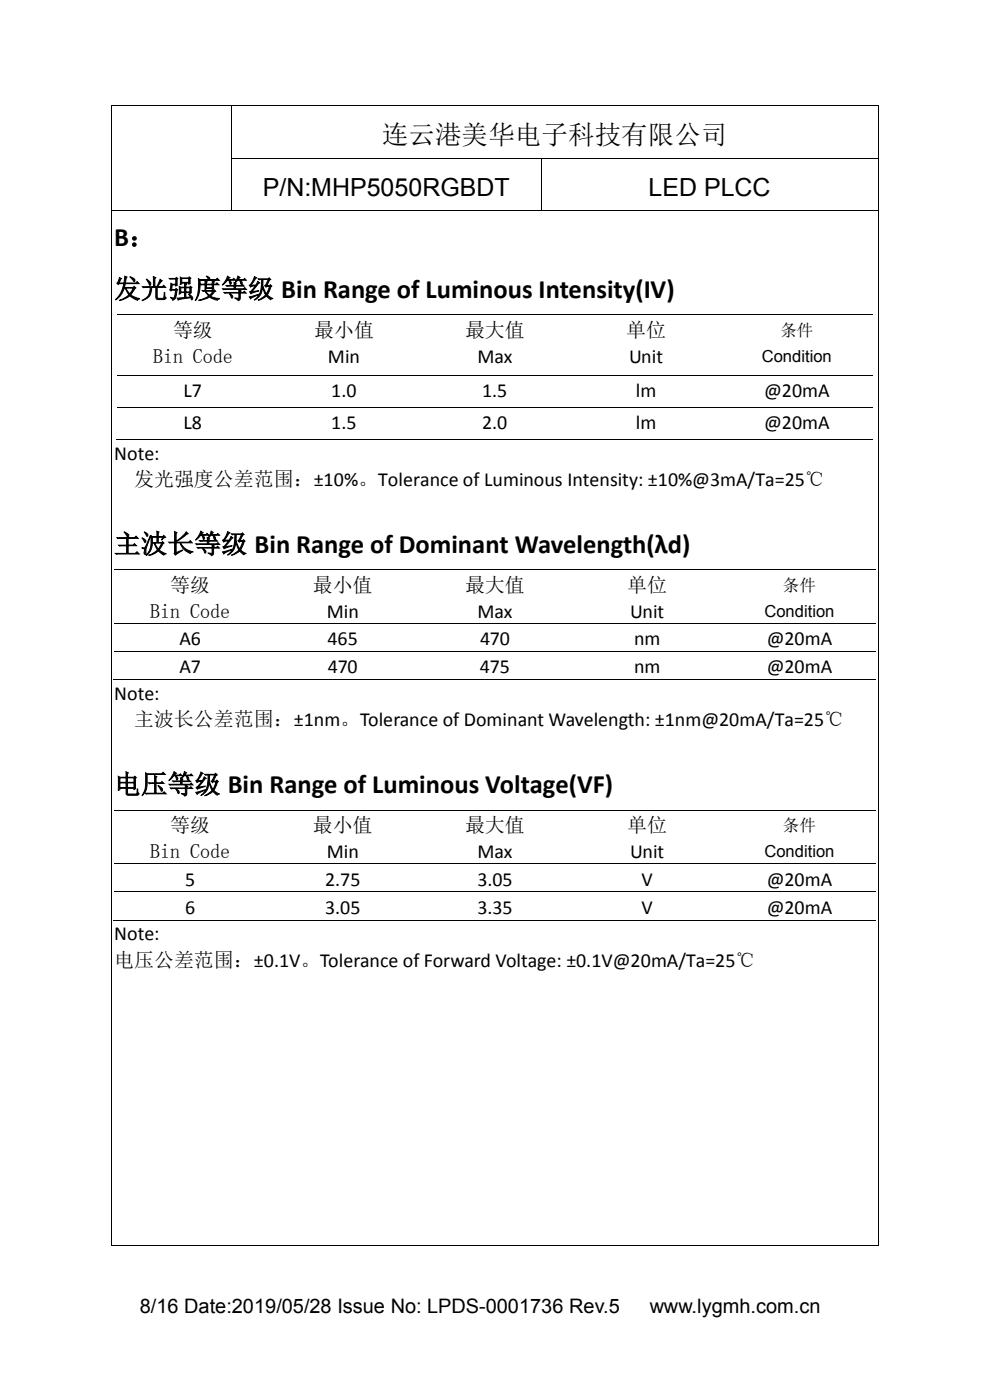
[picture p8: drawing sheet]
<svg xmlns="http://www.w3.org/2000/svg" width="210mm" height="297mm" viewBox="0 0 210 297" stroke-linecap="round" stroke-linejoin="round" font-family="sans-serif">
<defs><g id="words">
<g font-size="5.6">
<text x="81" y="30.6">连云港美华电子科技有限公司</text>
<text x="24.2" y="52.2">B：</text>
<text x="24.2" y="63.2">发光强度等级 Bin Range of Luminous Intensity(IV)</text>
<text x="24.2" y="117.3">主波长等级 Bin Range of Dominant Wavelength(λd)</text>
<text x="24.2" y="168.3">电压等级 Bin Range of Luminous Voltage(VF)</text>
</g>
<g font-size="5.3">
<text x="55.8" y="41.7">P/N:MHP5050RGBDT</text>
<text x="137.6" y="41.7">LED PLCC</text>
</g>
<g font-size="4.2">
<text x="36.7" y="71.5">等级</text>
<text x="66.6" y="71.5">最小值</text>
<text x="98.6" y="71.5">最大值</text>
<text x="132.8" y="71.5">单位</text>
<text x="32.5" y="77">Bin Code</text>
<text x="69.6" y="77">Min</text>
<text x="101.3" y="77">Max</text>
<text x="133.4" y="77">Unit</text>
<text x="38.9" y="84.2">L7</text>
<text x="70.3" y="84.2">1.0</text>
<text x="102.3" y="84.2">1.5</text>
<text x="134.9" y="84.2">lm</text>
<text x="162.1" y="84.2">@20mA</text>
<text x="38.9" y="91.1">L8</text>
<text x="70.3" y="91.1">1.5</text>
<text x="102.3" y="91.1">2.0</text>
<text x="134.9" y="91.1">lm</text>
<text x="162.1" y="91.1">@20mA</text>
<text x="24.2" y="97.5">Note:</text>
<text x="28.4" y="103">发光强度公差范围：±10%。Tolerance of Luminous Intensity: ±10%@3mA/Ta=25℃</text>
<text x="36.1" y="125.6">等级</text>
<text x="66.3" y="125.6">最小值</text>
<text x="98.6" y="125.6">最大值</text>
<text x="133.1" y="125.6">单位</text>
<text x="31.9" y="131.1">Bin Code</text>
<text x="69.3" y="131">Min</text>
<text x="101.3" y="131">Max</text>
<text x="133.7" y="131">Unit</text>
<text x="38.1" y="136.9">A6</text>
<text x="69.5" y="136.9">465</text>
<text x="101.9" y="136.9">470</text>
<text x="134.5" y="136.9">nm</text>
<text x="162.6" y="136.9">@20mA</text>
<text x="38.1" y="142.8">A7</text>
<text x="69.6" y="142.8">470</text>
<text x="101.8" y="142.8">475</text>
<text x="134.5" y="142.8">nm</text>
<text x="162.6" y="142.8">@20mA</text>
<text x="24.2" y="148.5">Note:</text>
<text x="28.4" y="154.1">主波长公差范围：±1nm。Tolerance of Dominant Wavelength: ±1nm@20mA/Ta=25℃</text>
<text x="36.1" y="176.6">等级</text>
<text x="66.3" y="176.6">最小值</text>
<text x="98.6" y="176.6">最大值</text>
<text x="133.1" y="176.6">单位</text>
<text x="31.9" y="182.1">Bin Code</text>
<text x="69.3" y="182">Min</text>
<text x="101.3" y="182">Max</text>
<text x="133.7" y="182">Unit</text>
<text x="39.3" y="187.9">5</text>
<text x="69" y="187.9">2.75</text>
<text x="101.3" y="187.9">3.05</text>
<text x="136.1" y="187.9">V</text>
<text x="162.6" y="187.9">@20mA</text>
<text x="39.3" y="193.8">6</text>
<text x="69" y="193.8">3.05</text>
<text x="101.3" y="193.8">3.35</text>
<text x="136.1" y="193.8">V</text>
<text x="162.6" y="193.8">@20mA</text>
<text x="24.2" y="199.5">Note:</text>
<text x="24.2" y="205.1">电压公差范围：±0.1V。Tolerance of Forward Voltage: ±0.1V@20mA/Ta=25℃</text>
<text x="29.6" y="278.6">8/16 Date:2019/05/28 Issue No: LPDS-0001736 Rev.5</text>
<text x="137.8" y="278.6">www.lygmh.com.cn</text>
</g>
<g font-size="3.5">
<text x="165.5" y="71.2">条件</text>
<text x="161.6" y="76.7">Condition</text>
<text x="166.1" y="125.3">条件</text>
<text x="162.1" y="130.8">Condition</text>
<text x="166.1" y="176.3">条件</text>
<text x="162.1" y="181.8">Condition</text>
</g>
</g></defs>
<g fill="#000">
<path d="M23.7 22.3h.1v.2h-.1zM23.7 33.4h.1v.2h-.1zM49.1 22.3h.1v.2h-.1zM49.1 33.4h.1v.2h-.1zM114.7 33.4h.2v.2h-.2zM186.2 22.3h.2v.2h-.2zM186.2 33.4h.2v.2h-.2zM23.7 44.5h.1v.2h-.1zM49.1 44.5h.1v.2h-.1zM114.7 44.5h.2v.2h-.2zM186.2 44.5h.2v.2h-.2zM56.9 66.7h.2v.2h-.2z"/>
<path d="M56.9 79.5h.2v.2h-.2zM89 66.7h.2v.2h-.2zM89 79.5h.2v.2h-.2zM121 66.7h.2v.2h-.2zM121 79.5h.2v.2h-.2zM153 66.7h.2v.2h-.2zM153 79.5h.2v.2h-.2zM56.7 93.1h.2v.2h-.2zM56.9 86.3h.2v.2h-.2zM88.7 93.1h.2v.2h-.2zM89 86.3h.2v.2h-.2zM120.8 93.1h.1v.2h-.1z"/>
<path d="M121 86.3h.2v.2h-.2zM152.8 93.1h.2v.2h-.2zM153 86.3h.2v.2h-.2zM56.5 120.8h.2v.2h-.2zM56.5 132.1h.2v.2h-.2zM56.5 138.1h.2v.2h-.2zM88.9 120.8h.1v.2h-.1zM88.9 132.1h.1v.2h-.1zM88.9 138.1h.1v.2h-.1zM121.2 120.8h.1v.2h-.1zM121.2 132.1h.1v.2h-.1zM121.2 138.1h.1v.2h-.1z"/>
<path d="M153.5 120.8h.1v.2h-.1zM153.5 132.1h.1v.2h-.1zM153.5 138.1h.1v.2h-.1zM56.3 144.1h.1v.2h-.1zM88.6 144.1h.2v.2h-.2zM120.9 144.1h.2v.2h-.2zM153.2 144.1h.2v.2h-.2zM56.5 171.8h.2v.2h-.2zM88.9 171.8h.1v.2h-.1zM121.2 171.8h.1v.2h-.1zM153.5 171.8h.1v.2h-.1zM56.3 195.2h.1v.1h-.1z"/>
<path d="M56.5 183.1h.2v.2h-.2zM56.5 189.1h.2v.2h-.2zM88.6 195.2h.2v.1h-.2zM88.9 183.1h.1v.2h-.1zM88.9 189.1h.1v.2h-.1zM120.9 195.2h.2v.1h-.2zM121.2 183.1h.1v.2h-.1zM121.2 189.1h.1v.2h-.1zM153.2 195.2h.2v.1h-.2zM153.5 183.1h.1v.2h-.1zM153.5 189.1h.1v.2h-.1zM23.7 264.1h.1v.1h-.1z"/>
<path d="M186.2 264.1h.2v.1h-.2z"/>
</g>
<g fill="none" stroke="#000" stroke-width=".21">
<path d="M23.7 22.5v10.9M23.7 33.6v10.9M23.8 22.4h25.3M49.1 22.5v10.9M49.1 33.6v10.9M49.2 22.4h137M49.2 33.5h65.5M114.8 33.6v10.9M114.9 33.5h71.3M186.3 22.5v10.9M186.3 33.6v10.9M23.7 44.7v219.4"/>
<path d="M23.8 44.6h25.3M49.2 44.6h65.5M114.9 44.6h71.3M186.3 44.7v219.4M24.9 66.8h32M24.9 79.6h32M57.1 66.8h31.9M57.1 79.6h31.9M89.2 66.8h31.8M89.2 79.6h31.8M121.2 66.8h31.8M121.2 79.6h31.8"/>
<path d="M153.2 66.8h31.9M153.2 79.6h31.9M24.7 93.2h160.4M24.9 86.4h32M57.1 86.4h31.9M89.2 86.4h31.8M121.2 86.4h31.8M153.2 86.4h31.9M24.2 120.9h32.3M24.2 132.2h32.3M24.2 138.2h32.3M56.7 120.9h32.2"/>
<path d="M56.7 132.2h32.2M56.7 138.2h32.2M89 120.9h32.2M89 132.2h32.2M89 138.2h32.2M121.3 120.9h32.2M121.3 132.2h32.2M121.3 138.2h32.2M153.6 120.9h32.2M153.6 132.2h32.2M153.6 138.2h32.2M24 144.2h161.8"/>
<path d="M24.2 171.9h32.3M56.7 171.9h32.2M89 171.9h32.2M121.3 171.9h32.2M153.6 171.9h32.2M24 195.2h161.8M24.2 183.2h32.3M24.2 189.2h32.3M56.7 183.2h32.2M56.7 189.2h32.2M89 183.2h32.2M89 189.2h32.2"/>
<path d="M121.3 183.2h32.2M121.3 189.2h32.2M153.6 183.2h32.2M153.6 189.2h32.2M23.8 264.2h162.4"/>
</g>
<use href="#words"/>
</svg>
